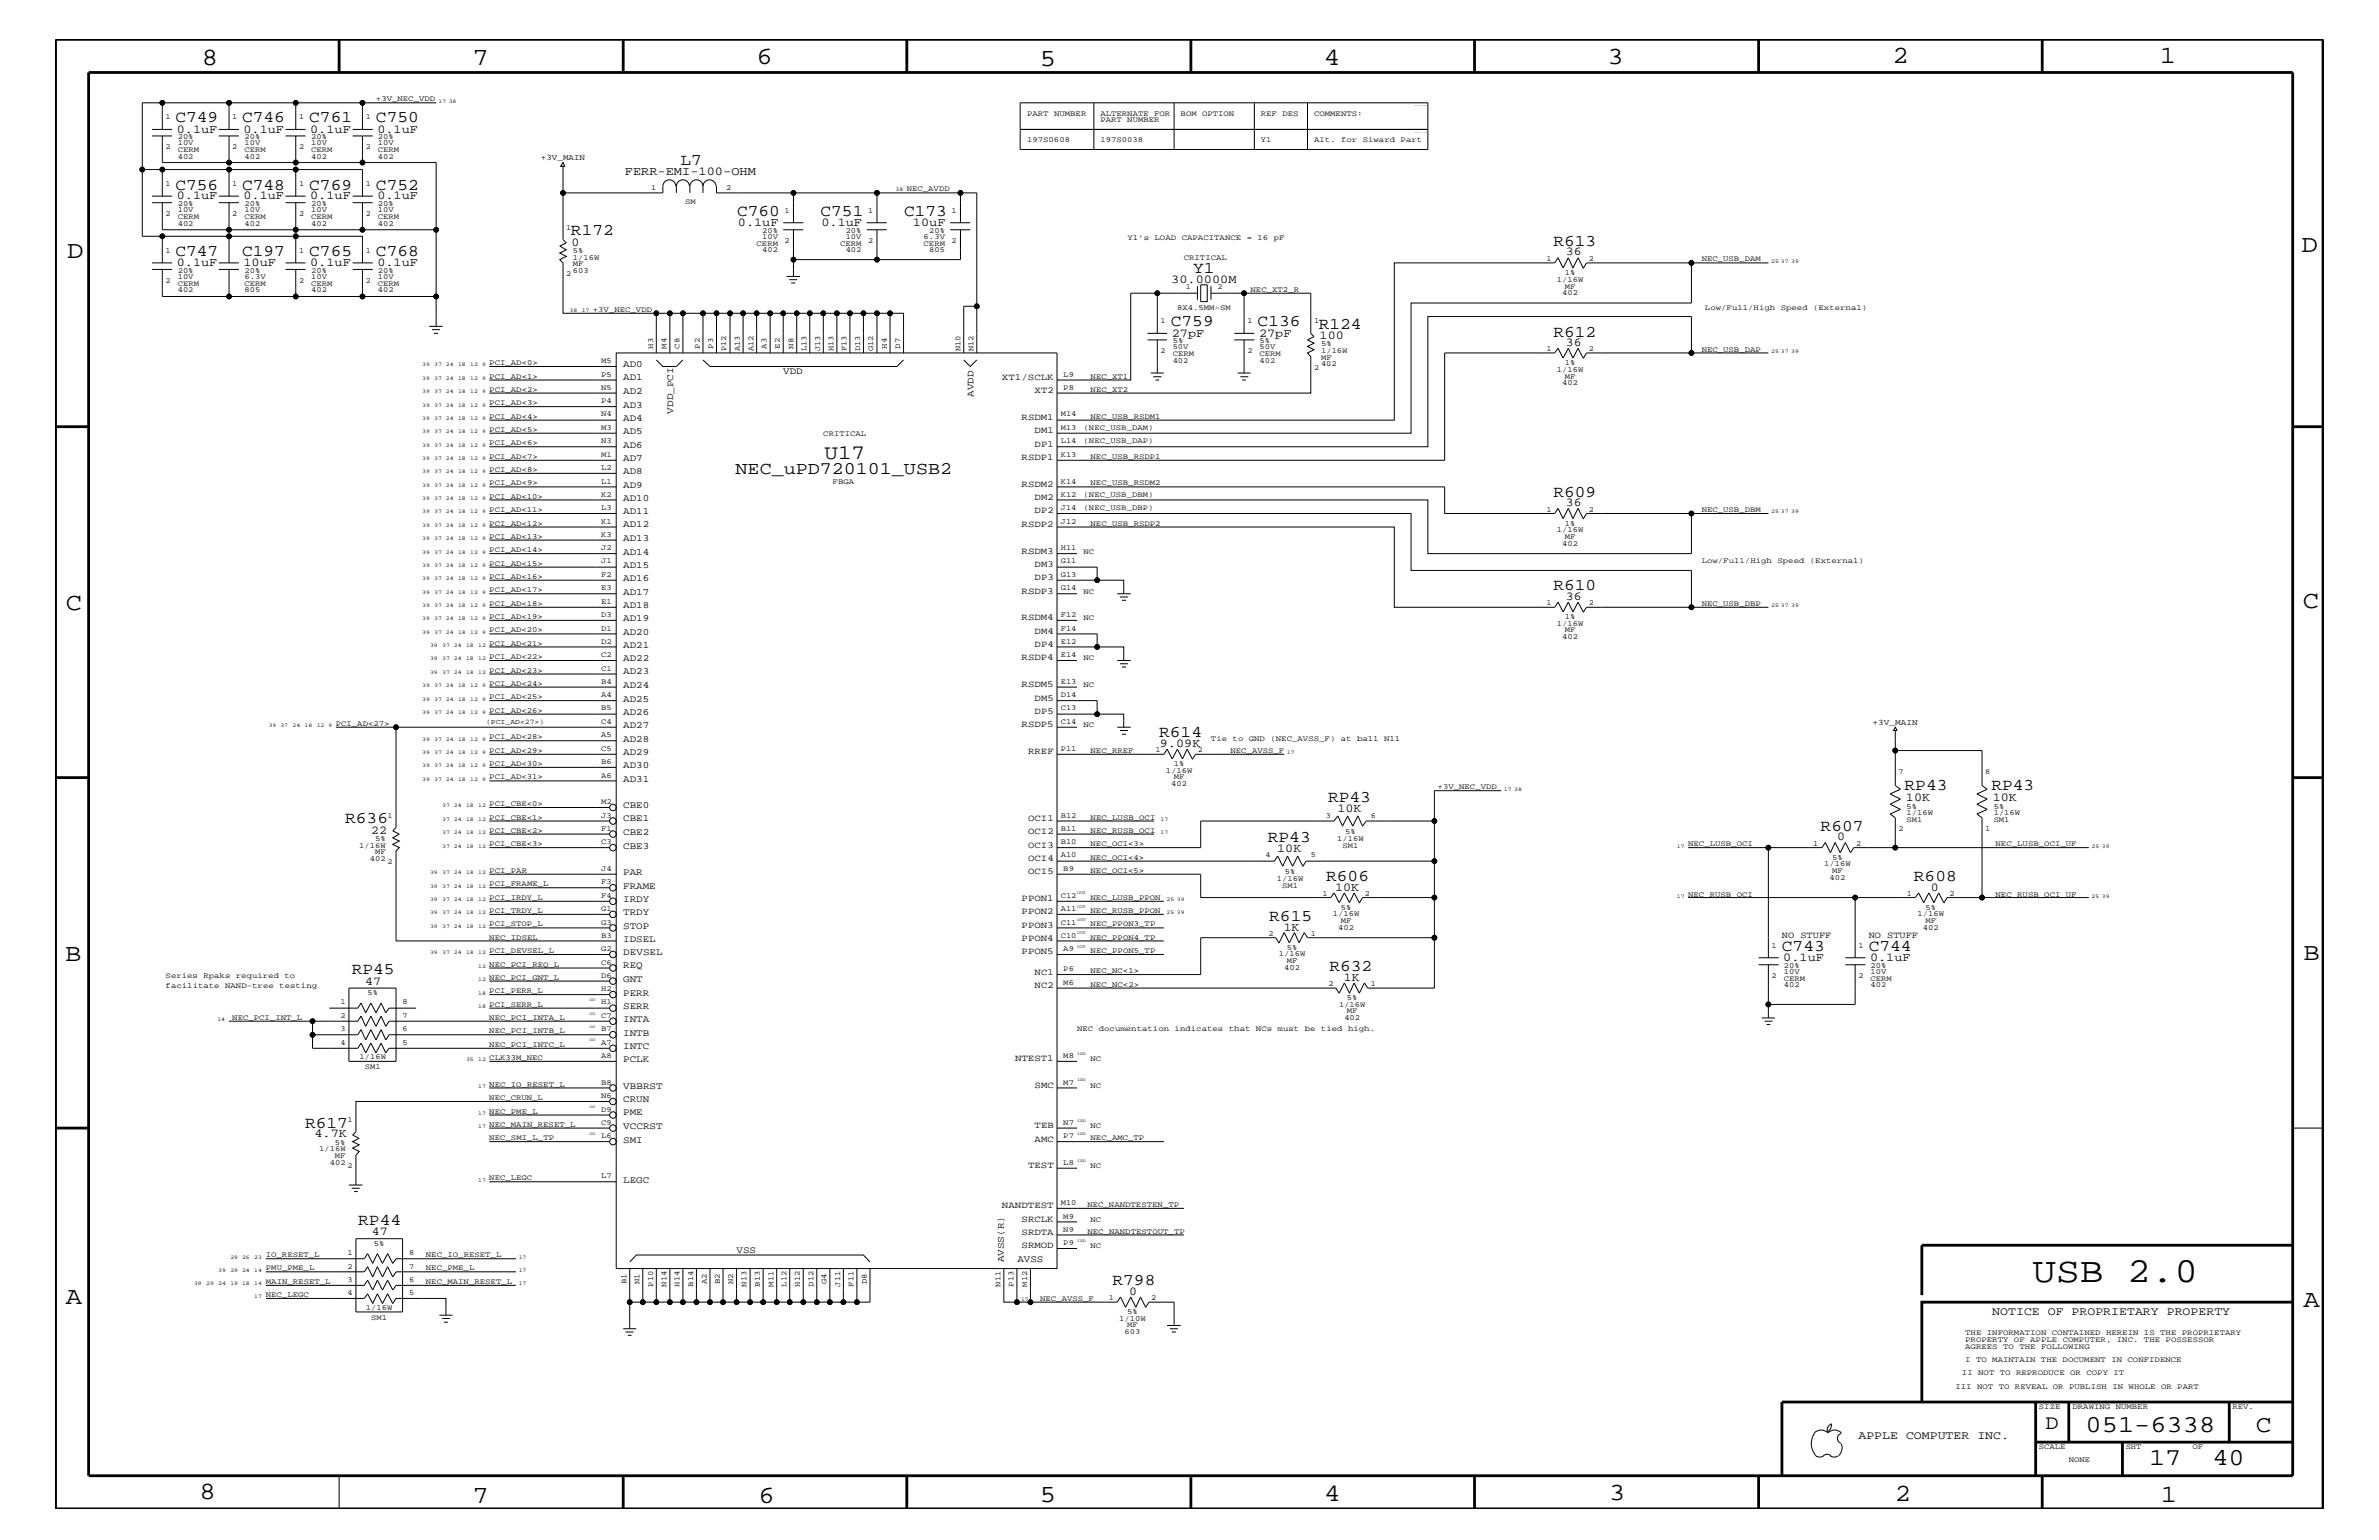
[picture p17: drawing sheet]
<svg xmlns="http://www.w3.org/2000/svg" width="432mm" height="279mm" viewBox="0 0 432 279" stroke-linecap="round" stroke-linejoin="round" font-family="sans-serif">
<defs><g id="words">
<text font-size="6.4" x="368.9" y="232.6">USB 2.0</text>
<g font-size="4.5">
<text x="36.7" y="11.7">8</text>
<text x="85.8" y="11.7">7</text>
<text x="137.3" y="11.5">6</text>
<text x="240.3" y="11.7">4</text>
<text x="291.8" y="11.5">3</text>
<text x="343.5" y="11.5">2</text>
<text x="392" y="11.5">1</text>
<text x="188.7" y="12.1">5</text>
<text x="12.2" y="46.8">D</text>
<text x="417.7" y="45.7">D</text>
<text x="11.9" y="110.6">C</text>
<text x="418" y="110.3">C</text>
<text x="11.9" y="174.3">B</text>
<text x="418.1" y="174.2">B</text>
<text x="11.9" y="236.7">A</text>
<text x="418.1" y="237.1">A</text>
<text x="36.2" y="271.9">8</text>
<text x="85.8" y="272.7">7</text>
<text x="137.7" y="272.7">6</text>
<text x="188.7" y="272.5">5</text>
<text x="240.4" y="272.3">4</text>
<text x="292.1" y="272.2">3</text>
<text x="343.9" y="272.3">2</text>
<text x="392.2" y="272.6">1</text>
</g>
<g font-size="4.4">
<text x="378.5" y="259.9">051-6338</text>
<text x="409.4" y="259.9">C</text>
<text x="390.1" y="265.9">17</text>
<text x="401.6" y="265.9">40</text>
</g>
<g font-size="3.7">
<text x="149.6" y="83.3">U17</text>
<text x="371.3" y="259.3">D</text>
</g>
<text font-size="3.2" x="133.5" y="86">NEC_uPD720101_USB2</text>
<g font-size="3">
<text x="31.8" y="22.2">C749</text>
<text x="43.9" y="22.2">C746</text>
<text x="56.1" y="22.2">C761</text>
<text x="68.2" y="22.2">C750</text>
<text x="31.8" y="34.4">C756</text>
<text x="43.9" y="34.4">C748</text>
<text x="56.1" y="34.4">C769</text>
<text x="68.2" y="34.4">C752</text>
<text x="123.5" y="30">L7</text>
<text x="133.8" y="39.2">C760</text>
<text x="148.9" y="39.2">C751</text>
<text x="164.1" y="39.2">C173</text>
<text x="31.8" y="46.5">C747</text>
<text x="43.9" y="46.5">C197</text>
<text x="56.1" y="46.5">C765</text>
<text x="68.2" y="46.5">C768</text>
<text x="103.6" y="42.7">R172</text>
<text x="281.9" y="44.6">R613</text>
<text x="216.6" y="49.6">Y1</text>
<text x="212.5" y="59.2">C759</text>
<text x="228.3" y="59.2">C136</text>
<text x="239.4" y="59.7">R124</text>
<text x="281.9" y="61.1">R612</text>
<text x="281.9" y="90.1">R609</text>
<text x="281.9" y="107.1">R610</text>
<text x="210.4" y="133.8">R614</text>
<text x="345.7" y="143.4">RP43</text>
<text x="361.4" y="143.4">RP43</text>
<text x="62.7" y="149.4">R636</text>
<text x="241" y="145.6">RP43</text>
<text x="230.1" y="152.9">RP43</text>
<text x="330.5" y="150.7">R607</text>
<text x="240.7" y="159.9">R606</text>
<text x="347.4" y="159.9">R608</text>
<text x="230.4" y="167.2">R615</text>
<text x="323.4" y="172.6">C743</text>
<text x="339.2" y="172.6">C744</text>
<text x="63.8" y="176.7">RP45</text>
<text x="241.3" y="176.2">R632</text>
<text x="55.4" y="204.6">R617</text>
<text x="65" y="222.2">RP44</text>
<text x="201.9" y="233.2">R798</text>
</g>
<g font-size="2.2">
<text x="32.1" y="24.1">0.1uF</text>
<text x="44.2" y="24.1">0.1uF</text>
<text x="56.3" y="24.1">0.1uF</text>
<text x="68.5" y="24.1">0.1uF</text>
<text x="113.4" y="31.7">FERR-EMI-100-OHM</text>
<text x="32.1" y="36.2">0.1uF</text>
<text x="44.2" y="36.2">0.1uF</text>
<text x="56.3" y="36.2">0.1uF</text>
<text x="68.5" y="36.2">0.1uF</text>
<text x="133.9" y="41">0.1uF</text>
<text x="149.1" y="41">0.1uF</text>
<text x="165.7" y="41">10uF</text>
<text x="103.7" y="44.6">0</text>
<text x="284.2" y="46.3">36</text>
<text x="32.1" y="48.3">0.1uF</text>
<text x="44.2" y="48.3">10uF</text>
<text x="56.3" y="48.3">0.1uF</text>
<text x="68.5" y="48.3">0.1uF</text>
<text x="212.6" y="51.3">30.0000M</text>
<text x="212.7" y="61.1">27pF</text>
<text x="228.5" y="61.1">27pF</text>
<text x="239.5" y="61.5">100</text>
<text x="284.2" y="62.8">36</text>
<text x="284.2" y="91.8">36</text>
<text x="284.2" y="108.8">36</text>
<text x="210.5" y="135.5">9.09K</text>
<text x="242.7" y="147.3">10K</text>
<text x="345.9" y="145.3">10K</text>
<text x="361.7" y="145.3">10K</text>
<text x="67.4" y="151.2">22</text>
<text x="231.8" y="154.5">10K</text>
<text x="333.5" y="152.4">0</text>
<text x="242.3" y="161.6">10K</text>
<text x="350.5" y="161.6">0</text>
<text x="233" y="168.9">1K</text>
<text x="66.3" y="178.7">47</text>
<text x="243.9" y="177.9">1K</text>
<text x="323.7" y="174.4">0.1uF</text>
<text x="339.4" y="174.4">0.1uF</text>
<text x="57.1" y="206.4">4.7K</text>
<text x="67.5" y="224.1">47</text>
<text x="204.9" y="234.9">0</text>
</g>
<g font-size="2.1">
<text x="361.6" y="238.6">NOTICE OF PROPRIETARY PROPERTY</text>
<text x="337.3" y="261.1">APPLE COMPUTER INC.</text>
</g>
<g font-size="1.8">
<text x="113.1" y="71.5">AD2</text>
<text x="113.1" y="66.7">AD0</text>
<text x="113.1" y="69">AD1</text>
<text x="142.2" y="67.8">VDD</text>
<text x="176.7" y="72" transform="rotate(-90 176.7 72)">AVDD</text>
<text x="113.1" y="73.9">AD3</text>
<text x="113.1" y="76.3">AD4</text>
<text x="122.2" y="75" transform="rotate(-90 122.2 75)">VDD_PCI</text>
<text x="113.1" y="78.8">AD5</text>
<text x="113.1" y="81.2">AD6</text>
<text x="113.1" y="83.6">AD7</text>
<text x="113.1" y="86">AD8</text>
<text x="113.1" y="88.5">AD9</text>
<text x="113.1" y="90.9">AD10</text>
<text x="113.1" y="93.3">AD11</text>
<text x="113.1" y="95.7">AD12</text>
<text x="113.1" y="98.2">AD13</text>
<text x="113.1" y="100.6">AD14</text>
<text x="113.1" y="107.9">AD17</text>
<text x="113.1" y="105.4">AD16</text>
<text x="113.1" y="103">AD15</text>
<text x="113.1" y="110.3">AD18</text>
<text x="113.1" y="112.7">AD19</text>
<text x="113.1" y="115.2">AD20</text>
<text x="113.1" y="117.5">AD21</text>
<text x="113.1" y="120">AD22</text>
<text x="113.1" y="122.4">AD23</text>
<text x="113.1" y="124.8">AD24</text>
<text x="113.1" y="129.7">AD26</text>
<text x="113.1" y="127.3">AD25</text>
<text x="113.1" y="132.1">AD27</text>
<text x="113.1" y="134.6">AD28</text>
<text x="113.1" y="136.9">AD29</text>
<text x="113.1" y="139.4">AD30</text>
<text x="113.1" y="141.8">AD31</text>
<text x="113.1" y="146.7">CBE0</text>
<text x="113.1" y="149">CBE1</text>
<text x="113.1" y="151.5">CBE2</text>
<text x="113.1" y="154">CBE3</text>
<text x="113.1" y="158.8">PAR</text>
<text x="113.1" y="161.2">FRAME</text>
<text x="113.1" y="163.6">IRDY</text>
<text x="113.1" y="166.1">TRDY</text>
<text x="113.1" y="173.3">DEVSEL</text>
<text x="113.1" y="170.9">IDSEL</text>
<text x="113.1" y="168.5">STOP</text>
<text x="113.1" y="178.2">GNT</text>
<text x="113.1" y="175.7">REQ</text>
<text x="113.1" y="180.6">PERR</text>
<text x="113.1" y="183">SERR</text>
<text x="113.1" y="185.4">INTA</text>
<text x="113.1" y="187.9">INTB</text>
<text x="113.1" y="190.3">INTC</text>
<text x="113.1" y="197.6">VBBRST</text>
<text x="113.1" y="192.7">PCLK</text>
<text x="113.1" y="200">CRUN</text>
<text x="113.1" y="202.4">PME</text>
<text x="113.1" y="207.3">SMI</text>
<text x="113.1" y="204.8">VCCRST</text>
<text x="113.1" y="214.6">LEGC</text>
<text x="133.7" y="227.3">VSS</text>
<text x="182.2" y="229.1" transform="rotate(-90 182.2 229.1)">AVSS(R)</text>
<text x="184.7" y="229.1">AVSS</text>
</g>
<g font-size="1.7">
<text x="181.9" y="68.9">XT1/SCLK</text>
<text x="187.8" y="71.3">XT2</text>
<text x="185.4" y="76.2">RSDM1</text>
<text x="185.4" y="83.5">RSDP1</text>
<text x="187.8" y="78.6">DM1</text>
<text x="187.8" y="81.1">DP1</text>
<text x="185.4" y="88.3">RSDM2</text>
<text x="185.4" y="95.6">RSDP2</text>
<text x="187.8" y="90.7">DM2</text>
<text x="187.8" y="93.2">DP2</text>
<text x="185.4" y="100.4">RSDM3</text>
<text x="185.4" y="107.7">RSDP3</text>
<text x="187.8" y="102.9">DM3</text>
<text x="187.8" y="105.3">DP3</text>
<text x="185.4" y="112.6">RSDM4</text>
<text x="185.4" y="119.8">RSDP4</text>
<text x="187.8" y="115">DM4</text>
<text x="187.8" y="117.4">DP4</text>
<text x="185.4" y="124.7">RSDM5</text>
<text x="185.4" y="131.9">RSDP5</text>
<text x="187.8" y="127.1">DM5</text>
<text x="187.8" y="129.6">DP5</text>
<text x="186.6" y="136.8">RREF</text>
<text x="186.6" y="149">OCI1</text>
<text x="186.6" y="151.3">OCI2</text>
<text x="186.6" y="153.8">OCI3</text>
<text x="186.6" y="156.2">OCI4</text>
<text x="186.6" y="158.6">OCI5</text>
<text x="185.4" y="163.5">PPON1</text>
<text x="185.4" y="165.9">PPON2</text>
<text x="185.4" y="168.3">PPON3</text>
<text x="185.4" y="170.7">PPON4</text>
<text x="185.4" y="173.2">PPON5</text>
<text x="323.4" y="170.1">NO STUFF</text>
<text x="339.2" y="170.1">NO STUFF</text>
<text x="187.8" y="176.8">NC1</text>
<text x="187.8" y="179.3">NC2</text>
<text x="184.2" y="192.6">NTEST1</text>
<text x="187.8" y="197.4">SMC</text>
<text x="187.8" y="204.7">TEB</text>
<text x="187.8" y="207.1">AMC</text>
<text x="186.6" y="211.9">TEST</text>
<text x="181.9" y="219.2">NANDTEST</text>
<text x="185.4" y="221.7">SRCLK</text>
<text x="185.4" y="224.1">SRDTA</text>
<text x="185.4" y="226.5">SRMOD</text>
</g>
<g font-size="1.5">
<text x="98.2" y="29.1">+3V_MAIN</text>
<text x="339.9" y="131.5">+3V_MAIN</text>
</g>
<g font-size="1.4">
<text x="30.1" y="21.6">1</text>
<text x="42.2" y="21.6">1</text>
<text x="54.3" y="21.6">1</text>
<text x="66.4" y="21.6">1</text>
<text x="68.2" y="18.4">+3V_NEC_VDD</text>
<text x="186.4" y="21">PART NUMBER</text>
<text x="199.7" y="22.2">PART NUMBER</text>
<text x="199.7" y="21">ALTERNATE FOR</text>
<text x="214.3" y="21">BOM OPTION</text>
<text x="228.9" y="21">REF DES</text>
<text x="238.5" y="21">COMMENTS:</text>
<text x="30.1" y="27.1">2</text>
<text x="32.3" y="28.8">402</text>
<text x="32.3" y="27.5">CERM</text>
<text x="32.3" y="26.4">10V</text>
<text x="32.3" y="25.3">20%</text>
<text x="42.2" y="27.1">2</text>
<text x="44.4" y="28.8">402</text>
<text x="44.4" y="27.5">CERM</text>
<text x="44.4" y="26.4">10V</text>
<text x="44.4" y="25.3">20%</text>
<text x="54.3" y="27.1">2</text>
<text x="56.5" y="28.8">402</text>
<text x="56.5" y="25.3">20%</text>
<text x="56.5" y="26.4">10V</text>
<text x="56.5" y="27.5">CERM</text>
<text x="66.4" y="27.1">2</text>
<text x="68.6" y="28.8">402</text>
<text x="68.6" y="27.5">CERM</text>
<text x="68.6" y="26.4">10V</text>
<text x="68.6" y="25.3">20%</text>
<text x="186.4" y="25.9">197S0608</text>
<text x="199.7" y="25.9">197S0038</text>
<text x="228.9" y="25.9">Y1</text>
<text x="238.5" y="25.9">Alt. for Siward Part</text>
<text x="30.1" y="33.8">1</text>
<text x="42.2" y="33.8">1</text>
<text x="54.3" y="33.8">1</text>
<text x="66.4" y="33.8">1</text>
<text x="118.2" y="34.4">1</text>
<text x="131.8" y="34.4">2</text>
<text x="164.6" y="34.7">NEC_AVDD</text>
<text x="30.1" y="39.2">2</text>
<text x="32.3" y="37.4">20%</text>
<text x="32.3" y="38.5">10V</text>
<text x="32.3" y="39.7">CERM</text>
<text x="32.3" y="40.9">402</text>
<text x="42.2" y="39.2">2</text>
<text x="44.4" y="40.9">402</text>
<text x="44.4" y="39.7">CERM</text>
<text x="44.4" y="38.5">10V</text>
<text x="44.4" y="37.4">20%</text>
<text x="54.3" y="39.2">2</text>
<text x="56.5" y="40.9">402</text>
<text x="56.5" y="39.7">CERM</text>
<text x="56.5" y="38.5">10V</text>
<text x="56.5" y="37.4">20%</text>
<text x="66.4" y="39.2">2</text>
<text x="68.6" y="37.4">20%</text>
<text x="68.6" y="38.5">10V</text>
<text x="68.6" y="39.7">CERM</text>
<text x="68.6" y="40.9">402</text>
<text x="102.8" y="41.7">1</text>
<text x="124.3" y="36.9">SM</text>
<text x="142.4" y="38.6">1</text>
<text x="157.6" y="38.6">1</text>
<text x="172.7" y="38.6">1</text>
<text x="30.1" y="45.9">1</text>
<text x="54.3" y="45.9">1</text>
<text x="66.4" y="45.9">1</text>
<text x="104" y="45.9">5%</text>
<text x="104" y="47.1">1/16W</text>
<text x="137.3" y="44.6">CERM</text>
<text x="138.3" y="45.7">402</text>
<text x="138.3" y="43.4">10V</text>
<text x="138.3" y="42.3">20%</text>
<text x="142.4" y="44.1">2</text>
<text x="152.5" y="44.6">CERM</text>
<text x="153.5" y="42.3">20%</text>
<text x="153.5" y="43.4">10V</text>
<text x="153.5" y="45.7">402</text>
<text x="157.6" y="44.1">2</text>
<text x="167.6" y="44.6">CERM</text>
<text x="167.6" y="43.4">6.3V</text>
<text x="168.7" y="42.3">20%</text>
<text x="168.7" y="45.7">805</text>
<text x="172.7" y="44.1">2</text>
<text x="204.6" y="43.5">Y1’s LOAD CAPACITANCE = 16 pF</text>
<text x="214.9" y="47.1">CRITICAL</text>
<text x="280.7" y="47.4">1</text>
<text x="288.4" y="47.4">2</text>
<text x="308.9" y="47.4">NEC_USB_DAM</text>
<text x="30.1" y="51.3">2</text>
<text x="32.3" y="49.6">20%</text>
<text x="32.3" y="50.7">10V</text>
<text x="32.3" y="51.8">CERM</text>
<text x="32.3" y="53">402</text>
<text x="44.4" y="49.6">20%</text>
<text x="44.4" y="50.7">6.3V</text>
<text x="44.4" y="51.8">CERM</text>
<text x="44.4" y="53">805</text>
<text x="54.3" y="51.3">2</text>
<text x="56.5" y="51.8">CERM</text>
<text x="56.5" y="50.7">10V</text>
<text x="56.5" y="49.6">20%</text>
<text x="56.5" y="53">402</text>
<text x="66.4" y="51.3">2</text>
<text x="68.6" y="53">402</text>
<text x="68.6" y="51.8">CERM</text>
<text x="68.6" y="50.7">10V</text>
<text x="68.6" y="49.6">20%</text>
<text x="102.8" y="50.2">2</text>
<text x="104" y="48.3">MF</text>
<text x="104" y="49.6">603</text>
<text x="215.2" y="52.5">1</text>
<text x="221" y="52.5">2</text>
<text x="227" y="52.9">NEC_XT2_R</text>
<text x="282.6" y="51.1">1/16W</text>
<text x="283.5" y="53.5">402</text>
<text x="284" y="52.4">MF</text>
<text x="284" y="49.9">1%</text>
<text x="107.6" y="56.6">+3V_NEC_VDD</text>
<text x="210.7" y="58.6">1</text>
<text x="213.7" y="56.2">8X4.5MM-SM</text>
<text x="226.4" y="58.6">1</text>
<text x="238.5" y="58.6">1</text>
<text x="309.5" y="56.2">Low/Full/High Speed (External)</text>
<text x="109.1" y="65.9">M5</text>
<text x="118.5" y="63.2" transform="rotate(-90 118.5 63.2)">H3</text>
<text x="121" y="63.2" transform="rotate(-90 121 63.2)">M4</text>
<text x="123.4" y="63.2" transform="rotate(-90 123.4 63.2)">C8</text>
<text x="127" y="63.2" transform="rotate(-90 127 63.2)">P2</text>
<text x="129.5" y="63.2" transform="rotate(-90 129.5 63.2)">P3</text>
<text x="131.8" y="63.7" transform="rotate(-90 131.8 63.7)">P12</text>
<text x="134.3" y="63.7" transform="rotate(-90 134.3 63.7)">A13</text>
<text x="136.7" y="63.7" transform="rotate(-90 136.7 63.7)">A12</text>
<text x="139.1" y="63.2" transform="rotate(-90 139.1 63.2)">A3</text>
<text x="141.6" y="63.2" transform="rotate(-90 141.6 63.2)">E2</text>
<text x="144" y="63.2" transform="rotate(-90 144 63.2)">N8</text>
<text x="146.4" y="63.7" transform="rotate(-90 146.4 63.7)">L13</text>
<text x="148.8" y="63.7" transform="rotate(-90 148.8 63.7)">J13</text>
<text x="151.3" y="63.7" transform="rotate(-90 151.3 63.7)">H13</text>
<text x="153.7" y="63.7" transform="rotate(-90 153.7 63.7)">F13</text>
<text x="156.1" y="63.7" transform="rotate(-90 156.1 63.7)">D13</text>
<text x="158.5" y="63.7" transform="rotate(-90 158.5 63.7)">G12</text>
<text x="161" y="63.2" transform="rotate(-90 161 63.2)">H4</text>
<text x="163.4" y="63.2" transform="rotate(-90 163.4 63.2)">D7</text>
<text x="174.3" y="63.7" transform="rotate(-90 174.3 63.7)">N10</text>
<text x="176.7" y="63.7" transform="rotate(-90 176.7 63.7)">N12</text>
<text x="210.7" y="64">2</text>
<text x="212.9" y="65.8">402</text>
<text x="212.9" y="64.5">CERM</text>
<text x="212.9" y="63.4">50V</text>
<text x="212.9" y="62.3">5%</text>
<text x="226.4" y="64">2</text>
<text x="228.6" y="65.8">402</text>
<text x="228.6" y="64.5">CERM</text>
<text x="228.6" y="63.4">50V</text>
<text x="228.6" y="62.3">5%</text>
<text x="239.8" y="62.9">5%</text>
<text x="239.8" y="64">1/16W</text>
<text x="239.8" y="65.3">MF</text>
<text x="280.7" y="63.7">1</text>
<text x="288.4" y="63.7">2</text>
<text x="308.9" y="63.9">NEC_USB_DAP</text>
<text x="88.8" y="71.1">PCI_AD&lt;2&gt;</text>
<text x="88.8" y="66.2">PCI_AD&lt;0&gt;</text>
<text x="88.8" y="68.7">PCI_AD&lt;1&gt;</text>
<text x="109.1" y="70.7">N5</text>
<text x="109.1" y="68.4">P5</text>
<text x="193" y="70.7">P8</text>
<text x="193" y="68.4">L9</text>
<text x="198" y="68.7">NEC_XT1</text>
<text x="198" y="71.1">NEC_XT2</text>
<text x="238.5" y="67.1">2</text>
<text x="239.8" y="66.5">402</text>
<text x="282.6" y="67.5">1/16W</text>
<text x="283.5" y="69.9">402</text>
<text x="284" y="66.2">1%</text>
<text x="284" y="68.7">MF</text>
<text x="88.8" y="73.5">PCI_AD&lt;3&gt;</text>
<text x="88.8" y="76">PCI_AD&lt;4&gt;</text>
<text x="109.1" y="75.6">N4</text>
<text x="109.1" y="73.2">P4</text>
<text x="192.5" y="75.6">M14</text>
<text x="198" y="76">NEC_USB_RSDM1</text>
<text x="88.8" y="83.3">PCI_AD&lt;7&gt;</text>
<text x="88.8" y="80.8">PCI_AD&lt;6&gt;</text>
<text x="88.8" y="78.3">PCI_AD&lt;5&gt;</text>
<text x="109.1" y="82.8">M1</text>
<text x="109.1" y="80.5">N3</text>
<text x="109.1" y="78">M3</text>
<text x="149.4" y="79.2">CRITICAL</text>
<text x="192.5" y="82.8">K13</text>
<text x="192.5" y="80.5">L14</text>
<text x="192.5" y="78">M13</text>
<text x="196.7" y="78">(NEC_USB_DAM)</text>
<text x="196.7" y="80.5">(NEC_USB_DAP)</text>
<text x="198" y="83.3">NEC_USB_RSDP1</text>
<text x="88.8" y="88.1">PCI_AD&lt;9&gt;</text>
<text x="88.8" y="85.6">PCI_AD&lt;8&gt;</text>
<text x="109.1" y="87.7">L1</text>
<text x="109.1" y="85.3">L2</text>
<text x="151.1" y="87.8">FBGA</text>
<text x="192.5" y="87.7">K14</text>
<text x="198" y="88.1">NEC_USB_RSDM2</text>
<text x="88.8" y="95.4">PCI_AD&lt;12&gt;</text>
<text x="88.8" y="92.9">PCI_AD&lt;11&gt;</text>
<text x="88.8" y="90.5">PCI_AD&lt;10&gt;</text>
<text x="109.1" y="95">K1</text>
<text x="109.1" y="92.6">L3</text>
<text x="109.1" y="90.1">K2</text>
<text x="192.5" y="95">J12</text>
<text x="192.5" y="92.6">J14</text>
<text x="192.5" y="90.1">K12</text>
<text x="196.7" y="90.1">(NEC_USB_DBM)</text>
<text x="196.7" y="92.6">(NEC_USB_DBP)</text>
<text x="198" y="95.4">NEC_USB_RSDP2</text>
<text x="280.7" y="92.8">1</text>
<text x="284" y="95.4">1%</text>
<text x="288.4" y="92.8">2</text>
<text x="308.9" y="92.9">NEC_USB_DBM</text>
<text x="88.8" y="100.2">PCI_AD&lt;14&gt;</text>
<text x="88.8" y="97.8">PCI_AD&lt;13&gt;</text>
<text x="109.1" y="99.9">J2</text>
<text x="109.1" y="97.4">K3</text>
<text x="192.5" y="99.9">H11</text>
<text x="196.7" y="100.4">NC</text>
<text x="282.6" y="96.5">1/16W</text>
<text x="283.5" y="99">402</text>
<text x="284" y="97.8">MF</text>
<text x="88.8" y="107.5">PCI_AD&lt;17&gt;</text>
<text x="88.8" y="105">PCI_AD&lt;16&gt;</text>
<text x="88.8" y="102.6">PCI_AD&lt;15&gt;</text>
<text x="109.1" y="107.1">E3</text>
<text x="109.1" y="104.7">F2</text>
<text x="109.1" y="102.2">J1</text>
<text x="192.5" y="107.1">G14</text>
<text x="192.5" y="104.7">G13</text>
<text x="192.5" y="102.2">G11</text>
<text x="196.7" y="107.7">NC</text>
<text x="308.9" y="102.2">Low/Full/High Speed (External)</text>
<text x="88.8" y="112.3">PCI_AD&lt;19&gt;</text>
<text x="88.8" y="109.9">PCI_AD&lt;18&gt;</text>
<text x="109.1" y="112">D3</text>
<text x="109.1" y="109.5">E1</text>
<text x="192.5" y="112">F12</text>
<text x="196.7" y="112.6">NC</text>
<text x="280.7" y="109.8">1</text>
<text x="282.6" y="113.6">1/16W</text>
<text x="284" y="112.3">1%</text>
<text x="288.4" y="109.8">2</text>
<text x="308.9" y="109.9">NEC_USB_DBP</text>
<text x="88.8" y="114.8">PCI_AD&lt;20&gt;</text>
<text x="88.8" y="119.6">PCI_AD&lt;22&gt;</text>
<text x="88.8" y="117.2">PCI_AD&lt;21&gt;</text>
<text x="109.1" y="119.2">C2</text>
<text x="109.1" y="116.8">D2</text>
<text x="109.1" y="114.4">D1</text>
<text x="192.5" y="119.2">E14</text>
<text x="192.5" y="116.8">E12</text>
<text x="192.5" y="114.4">F14</text>
<text x="196.7" y="119.8">NC</text>
<text x="283.5" y="115.9">402</text>
<text x="284" y="114.8">MF</text>
<text x="88.8" y="124.5">PCI_AD&lt;24&gt;</text>
<text x="88.8" y="122">PCI_AD&lt;23&gt;</text>
<text x="109.1" y="124.1">B4</text>
<text x="109.1" y="121.7">C1</text>
<text x="192.5" y="124.1">E13</text>
<text x="196.7" y="124.7">NC</text>
<text x="61" y="131.7">PCI_AD&lt;27&gt;</text>
<text x="88.8" y="126.9">PCI_AD&lt;25&gt;</text>
<text x="88.8" y="129.3">PCI_AD&lt;26&gt;</text>
<text x="109.1" y="131.3">C4</text>
<text x="109.1" y="128.9">B5</text>
<text x="109.1" y="126.5">A4</text>
<text x="192.5" y="131.3">C14</text>
<text x="192.5" y="128.9">C13</text>
<text x="192.5" y="126.5">D14</text>
<text x="196.7" y="131.9">NC</text>
<text x="88.8" y="134.1">PCI_AD&lt;28&gt;</text>
<text x="88.8" y="136.6">PCI_AD&lt;29&gt;</text>
<text x="109.1" y="136.2">C5</text>
<text x="109.1" y="133.8">A5</text>
<text x="192.5" y="136.2">P11</text>
<text x="198" y="136.6">NEC_RREF</text>
<text x="209.7" y="136.4">1</text>
<text x="217.4" y="136.4">2</text>
<text x="219.8" y="134.4">Tie to GND (NEC_AVSS_F) at ball N11</text>
<text x="223.4" y="136.6">NEC_AVSS_F</text>
<text x="88.8" y="141.4">PCI_AD&lt;31&gt;</text>
<text x="88.8" y="139">PCI_AD&lt;30&gt;</text>
<text x="109.1" y="141.1">A6</text>
<text x="109.1" y="138.6">B6</text>
<text x="211.6" y="140.2">1/16W</text>
<text x="212.6" y="142.6">402</text>
<text x="213.1" y="141.4">MF</text>
<text x="213.1" y="139">1%</text>
<text x="260.9" y="143.2">+3V_NEC_VDD</text>
<text x="344.6" y="140.5">7</text>
<text x="360.3" y="140.5">8</text>
<text x="70.4" y="148.4">1</text>
<text x="88.8" y="148.7">PCI_CBE&lt;1&gt;</text>
<text x="88.8" y="146.2">PCI_CBE&lt;0&gt;</text>
<text x="109.1" y="148.4">J3</text>
<text x="109.1" y="145.9">M2</text>
<text x="192.5" y="148.4">B12</text>
<text x="198" y="148.7">NEC_LUSB_OCI</text>
<text x="240.6" y="148.4">3</text>
<text x="248.8" y="148.4">6</text>
<text x="346" y="146.8">5%</text>
<text x="346" y="147.9">1/16W</text>
<text x="346" y="149.2">SM1</text>
<text x="361.9" y="146.8">5%</text>
<text x="361.9" y="147.9">1/16W</text>
<text x="361.9" y="149.2">SM1</text>
<text x="65.2" y="153.8">1/16W</text>
<text x="68.1" y="155">MF</text>
<text x="68.1" y="152.6">5%</text>
<text x="88.8" y="153.5">PCI_CBE&lt;3&gt;</text>
<text x="88.8" y="151.2">PCI_CBE&lt;2&gt;</text>
<text x="109.1" y="153.2">C3</text>
<text x="109.1" y="150.7">F1</text>
<text x="192.5" y="155.6">A10</text>
<text x="192.5" y="153.2">B10</text>
<text x="192.5" y="150.7">B11</text>
<text x="198" y="156">NEC_OCI&lt;4&gt;</text>
<text x="198" y="153.5">NEC_OCI&lt;3&gt;</text>
<text x="198" y="151.2">NEC_RUSB_OCI</text>
<text x="229.7" y="155.6">4</text>
<text x="237.9" y="155.6">5</text>
<text x="242.7" y="152.6">1/16W</text>
<text x="243.7" y="153.9">SM1</text>
<text x="244.1" y="151.3">5%</text>
<text x="306.4" y="153.5">NEC_LUSB_OCI</text>
<text x="329.1" y="153.4">1</text>
<text x="332.5" y="156">5%</text>
<text x="336.9" y="153.4">2</text>
<text x="344.6" y="150.7">2</text>
<text x="360.3" y="150.7">1</text>
<text x="362.2" y="153.5">NEC_LUSB_OCI_UF</text>
<text x="67.1" y="156.2">402</text>
<text x="70.4" y="156.8">2</text>
<text x="88.8" y="160.8">PCI_FRAME_L</text>
<text x="88.8" y="158.4">PCI_PAR</text>
<text x="109.1" y="158">J4</text>
<text x="109.1" y="160.5">F3</text>
<text x="193" y="158">B9</text>
<text x="198" y="158.4">NEC_OCI&lt;5&gt;</text>
<text x="231.8" y="159.9">1/16W</text>
<text x="232.7" y="161.1">SM1</text>
<text x="233.2" y="158.6">5%</text>
<text x="331.1" y="157.2">1/16W</text>
<text x="332.1" y="159.6">402</text>
<text x="332.5" y="158.4">MF</text>
<text x="88.8" y="165.6">PCI_TRDY_L</text>
<text x="88.8" y="163.3">PCI_IRDY_L</text>
<text x="109.1" y="165.3">G1</text>
<text x="109.1" y="167.8">G3</text>
<text x="109.1" y="162.8">F4</text>
<text x="192.5" y="167.8">C11</text>
<text x="192.5" y="165.3">A11</text>
<text x="192.5" y="162.8">C12</text>
<text x="198" y="165.6">NEC_RUSB_PPON</text>
<text x="198" y="163.3">NEC_LUSB_PPON</text>
<text x="240" y="162.5">1</text>
<text x="241.9" y="166.2">1/16W</text>
<text x="243.4" y="165">5%</text>
<text x="243.4" y="167.5">MF</text>
<text x="247.7" y="162.5">2</text>
<text x="306.4" y="162.7">NEC_RUSB_OCI</text>
<text x="346.1" y="162.5">1</text>
<text x="348" y="166.2">1/16W</text>
<text x="349.5" y="167.5">MF</text>
<text x="349.5" y="165">5%</text>
<text x="353.8" y="162.5">2</text>
<text x="362.2" y="162.7">NEC_RUSB_OCI_UF</text>
<text x="88.8" y="172.9">PCI_DEVSEL_L</text>
<text x="88.8" y="168.1">PCI_STOP_L</text>
<text x="88.8" y="170.5">NEC_IDSEL</text>
<text x="109.1" y="170.1">B3</text>
<text x="109.1" y="172.6">G2</text>
<text x="192.5" y="170.1">C10</text>
<text x="193" y="172.6">A9</text>
<text x="198" y="172.9">NEC_PPON5_TP</text>
<text x="198" y="168.1">NEC_PPON3_TP</text>
<text x="198" y="170.5">NEC_PPON4_TP</text>
<text x="230.2" y="169.8">2</text>
<text x="232.1" y="173.5">1/16W</text>
<text x="233.6" y="172.3">5%</text>
<text x="237.9" y="169.8">1</text>
<text x="242.9" y="168.7">402</text>
<text x="321.6" y="172">1</text>
<text x="337.3" y="172">1</text>
<text x="349" y="168.7">402</text>
<text x="30.1" y="179.3">facilitate NAND-tree testing</text>
<text x="30.1" y="177.4">Series Rpaks required to</text>
<text x="88.8" y="177.8">NEC_PCI_GNT_L</text>
<text x="88.8" y="175.4">NEC_PCI_REQ_L</text>
<text x="109.1" y="175">C6</text>
<text x="109.1" y="179.9">H2</text>
<text x="109.1" y="177.4">D6</text>
<text x="193" y="178.7">M6</text>
<text x="193" y="176.2">P6</text>
<text x="198" y="179">NEC_NC&lt;2&gt;</text>
<text x="198" y="176.6">NEC_NC&lt;1&gt;</text>
<text x="233.1" y="176">402</text>
<text x="233.6" y="174.8">MF</text>
<text x="241.1" y="178.8">2</text>
<text x="248.8" y="178.8">1</text>
<text x="321.6" y="177.4">2</text>
<text x="323.8" y="175.6">20%</text>
<text x="323.8" y="179.1">402</text>
<text x="323.8" y="177.9">CERM</text>
<text x="323.8" y="176.7">10V</text>
<text x="337.3" y="177.4">2</text>
<text x="339.5" y="175.6">20%</text>
<text x="339.5" y="176.7">10V</text>
<text x="339.5" y="177.9">CERM</text>
<text x="339.5" y="179.1">402</text>
<text x="42.2" y="185">NEC_PCI_INT_L</text>
<text x="61.8" y="184.7">2</text>
<text x="61.8" y="182.2">1</text>
<text x="66.7" y="180.5">5%</text>
<text x="73.1" y="184.7">7</text>
<text x="73.1" y="182.2">8</text>
<text x="88.8" y="185">NEC_PCI_INTA_L</text>
<text x="88.8" y="182.7">PCI_SERR_L</text>
<text x="88.8" y="180.2">PCI_PERR_L</text>
<text x="109.1" y="182.2">H1</text>
<text x="109.1" y="184.7">C7</text>
<text x="243" y="182.7">1/16W</text>
<text x="244" y="185">402</text>
<text x="244.5" y="183.8">MF</text>
<text x="244.5" y="181.4">5%</text>
<text x="61.8" y="189.5">4</text>
<text x="61.8" y="187.1">3</text>
<text x="73.1" y="189.5">5</text>
<text x="73.1" y="187.1">6</text>
<text x="88.8" y="187.5">NEC_PCI_INTB_L</text>
<text x="88.8" y="189.9">NEC_PCI_INTC_L</text>
<text x="109.1" y="192">A8</text>
<text x="109.1" y="189.5">A7</text>
<text x="109.1" y="187.1">B7</text>
<text x="193" y="192">M8</text>
<text x="195.5" y="187.1">NEC documentation indicates that NCs must be tied high.</text>
<text x="65.2" y="192.2">1/16W</text>
<text x="66.2" y="194">SM1</text>
<text x="88.8" y="192.3">CLK33M_NEC</text>
<text x="88.8" y="197.2">NEC_IO_RESET_L</text>
<text x="109.1" y="196.8">B8</text>
<text x="193" y="196.8">M7</text>
<text x="198" y="192.6">NC</text>
<text x="198" y="197.4">NC</text>
<text x="63.1" y="203.5">1</text>
<text x="88.8" y="199.6">NEC_CRUN_L</text>
<text x="88.8" y="202">NEC_PME_L</text>
<text x="109.1" y="201.7">D9</text>
<text x="109.1" y="199.2">N6</text>
<text x="57.9" y="208.9">1/16W</text>
<text x="60.8" y="207.7">5%</text>
<text x="88.8" y="204.5">NEC_MAIN_RESET_L</text>
<text x="88.8" y="206.9">NEC_SMI_L_TP</text>
<text x="109.1" y="204.1">C9</text>
<text x="109.1" y="206.5">L6</text>
<text x="193" y="206.5">P7</text>
<text x="193" y="204.1">N7</text>
<text x="198" y="204.7">NC</text>
<text x="198" y="206.9">NEC_AMC_TP</text>
<text x="59.9" y="211.4">402</text>
<text x="60.8" y="210.2">MF</text>
<text x="63.1" y="211.9">2</text>
<text x="88.8" y="214.2">NEC_LEGC</text>
<text x="109.1" y="213.8">L7</text>
<text x="193" y="211.4">L8</text>
<text x="198" y="211.9">NC</text>
<text x="192.5" y="218.6">M10</text>
<text x="193" y="221.1">M9</text>
<text x="197.4" y="219">NEC_NANDTESTEN_TP</text>
<text x="198" y="221.7">NC</text>
<text x="63.1" y="227.7">1</text>
<text x="67.9" y="226">5%</text>
<text x="74.3" y="227.7">8</text>
<text x="193" y="225.9">P9</text>
<text x="193" y="223.5">N9</text>
<text x="197.4" y="223.9">NEC_NANDTESTOUT_TP</text>
<text x="198" y="226.5">NC</text>
<text x="48.3" y="232.9">MAIN_RESET_L</text>
<text x="48.3" y="230.5">PMU_PME_L</text>
<text x="48.3" y="228.1">IO_RESET_L</text>
<text x="63.1" y="232.6">3</text>
<text x="63.1" y="230.2">2</text>
<text x="74.3" y="232.6">6</text>
<text x="74.3" y="230.2">7</text>
<text x="77.3" y="232.9">NEC_MAIN_RESET_L</text>
<text x="77.3" y="230.5">NEC_PME_L</text>
<text x="77.3" y="228.1">NEC_IO_RESET_L</text>
<text x="113.7" y="233" transform="rotate(-90 113.7 233)">B1</text>
<text x="116.1" y="233" transform="rotate(-90 116.1 233)">N1</text>
<text x="118.5" y="233.5" transform="rotate(-90 118.5 233.5)">P10</text>
<text x="121" y="233.5" transform="rotate(-90 121 233.5)">N14</text>
<text x="123.4" y="233.5" transform="rotate(-90 123.4 233.5)">H14</text>
<text x="125.8" y="233.5" transform="rotate(-90 125.8 233.5)">B14</text>
<text x="128.3" y="233" transform="rotate(-90 128.3 233)">A2</text>
<text x="130.6" y="233" transform="rotate(-90 130.6 233)">B2</text>
<text x="133.1" y="233" transform="rotate(-90 133.1 233)">N2</text>
<text x="135.5" y="233.5" transform="rotate(-90 135.5 233.5)">N13</text>
<text x="137.9" y="233.5" transform="rotate(-90 137.9 233.5)">B13</text>
<text x="140.4" y="233.5" transform="rotate(-90 140.4 233.5)">M11</text>
<text x="142.7" y="233.5" transform="rotate(-90 142.7 233.5)">L12</text>
<text x="145.2" y="233.5" transform="rotate(-90 145.2 233.5)">H12</text>
<text x="147.7" y="233.5" transform="rotate(-90 147.7 233.5)">D12</text>
<text x="150" y="233" transform="rotate(-90 150 233)">G4</text>
<text x="152.5" y="233.5" transform="rotate(-90 152.5 233.5)">J11</text>
<text x="154.9" y="233.5" transform="rotate(-90 154.9 233.5)">F11</text>
<text x="157.3" y="233" transform="rotate(-90 157.3 233)">D8</text>
<text x="181.6" y="233.5" transform="rotate(-90 181.6 233.5)">N11</text>
<text x="184" y="233.5" transform="rotate(-90 184 233.5)">P13</text>
<text x="186.4" y="233.5" transform="rotate(-90 186.4 233.5)">M12</text>
<text x="48.3" y="235.4">NEC_LEGC</text>
<text x="63.1" y="235">4</text>
<text x="66.4" y="237.7">1/16W</text>
<text x="67.4" y="239.5">SM1</text>
<text x="74.3" y="235">5</text>
<text x="188.8" y="236">NEC_AVSS_F</text>
<text x="201.3" y="235.8">1</text>
<text x="203.2" y="239.6">1/10W</text>
<text x="204.6" y="238.4">5%</text>
<text x="209" y="235.8">2</text>
<text x="204.1" y="242">603</text>
<text x="204.6" y="240.8">MF</text>
<text x="356.7" y="244.7">AGREES TO THE FOLLOWING</text>
<text x="356.7" y="243.5">PROPERTY OF APPLE COMPUTER, INC. THE POSSESSOR</text>
<text x="356.7" y="242.3">THE INFORMATION CONTAINED HEREIN IS THE PROPRIETARY</text>
<text x="354.9" y="252">III NOT TO REVEAL OR PUBLISH IN WHOLE OR PART</text>
<text x="356.1" y="249.5">II NOT TO REPRODUCE OR COPY IT</text>
<text x="356.7" y="247.2">I TO MAINTAIN THE DOCUMENT IN CONFIDENCE</text>
<text x="370.1" y="255.6">SIZE</text>
<text x="376.2" y="255.6">DRAWING NUMBER</text>
<text x="405.2" y="255.6">REV.</text>
<text x="370.1" y="262.9">SCALE</text>
<text x="385.8" y="262.9">SHT</text>
<text x="397.9" y="262.9">OF</text>
<text x="375.5" y="265.3">NONE</text>
</g>
<text font-size="1.3" x="88.2" y="131.3">(PCI_AD&lt;27&gt;)</text>
<g font-size="1">
<text x="79.6" y="18.7">17 38</text>
<text x="162.6" y="34.7">38</text>
<text x="321.5" y="47.7">25 37 39</text>
<text x="103.4" y="56.6">38</text>
<text x="105.6" y="56.6">17</text>
<text x="321.5" y="64">25 37 39</text>
<text x="76.6" y="71.3">39</text>
<text x="76.6" y="66.5">39</text>
<text x="76.6" y="68.9">39</text>
<text x="78.8" y="71.3">37 24</text>
<text x="78.8" y="66.5">37 24</text>
<text x="78.8" y="68.9">37 24</text>
<text x="83.1" y="71.3">18</text>
<text x="83.1" y="66.5">18</text>
<text x="83.1" y="68.9">18</text>
<text x="85.3" y="71.3">12</text>
<text x="85.3" y="66.5">12</text>
<text x="85.3" y="68.9">12</text>
<text x="87.5" y="71.3">9</text>
<text x="87.5" y="66.5">9</text>
<text x="87.5" y="68.9">9</text>
<text x="76.6" y="73.8">39</text>
<text x="76.6" y="76.2">39</text>
<text x="78.8" y="73.8">37 24</text>
<text x="78.8" y="76.2">37 24</text>
<text x="83.1" y="73.8">18</text>
<text x="83.1" y="76.2">18</text>
<text x="85.3" y="73.8">12</text>
<text x="85.3" y="76.2">12</text>
<text x="87.5" y="73.8">9</text>
<text x="87.5" y="76.2">9</text>
<text x="76.6" y="83.5">39</text>
<text x="76.6" y="81.1">39</text>
<text x="76.6" y="78.6">39</text>
<text x="78.8" y="83.5">37 24</text>
<text x="78.8" y="81.1">37 24</text>
<text x="78.8" y="78.6">37 24</text>
<text x="83.1" y="83.5">18</text>
<text x="83.1" y="81.1">18</text>
<text x="83.1" y="78.6">18</text>
<text x="85.3" y="83.5">12</text>
<text x="85.3" y="81.1">12</text>
<text x="85.3" y="78.6">12</text>
<text x="87.5" y="83.5">9</text>
<text x="87.5" y="81.1">9</text>
<text x="87.5" y="78.6">9</text>
<text x="76.6" y="88.3">39</text>
<text x="76.6" y="85.9">39</text>
<text x="78.8" y="88.3">37 24</text>
<text x="78.8" y="85.9">37 24</text>
<text x="83.1" y="88.3">18</text>
<text x="83.1" y="85.9">18</text>
<text x="85.3" y="88.3">12</text>
<text x="85.3" y="85.9">12</text>
<text x="87.5" y="88.3">9</text>
<text x="87.5" y="85.9">9</text>
<text x="76.6" y="95.6">39</text>
<text x="76.6" y="93.2">39</text>
<text x="76.6" y="90.7">39</text>
<text x="78.8" y="95.6">37 24</text>
<text x="78.8" y="93.2">37 24</text>
<text x="78.8" y="90.7">37 24</text>
<text x="83.1" y="95.6">18</text>
<text x="83.1" y="93.2">18</text>
<text x="83.1" y="90.7">18</text>
<text x="85.3" y="95.6">12</text>
<text x="85.3" y="93.2">12</text>
<text x="85.3" y="90.7">12</text>
<text x="87.5" y="95.6">9</text>
<text x="87.5" y="93.2">9</text>
<text x="87.5" y="90.7">9</text>
<text x="321.5" y="93.2">25 37 39</text>
<text x="76.6" y="100.4">39</text>
<text x="76.6" y="98">39</text>
<text x="78.8" y="100.4">37 24</text>
<text x="78.8" y="98">37 24</text>
<text x="83.1" y="100.4">18</text>
<text x="83.1" y="98">18</text>
<text x="85.3" y="100.4">12</text>
<text x="85.3" y="98">12</text>
<text x="87.5" y="100.4">9</text>
<text x="87.5" y="98">9</text>
<text x="76.6" y="107.7">39</text>
<text x="76.6" y="105.3">39</text>
<text x="76.6" y="102.9">39</text>
<text x="78.8" y="107.7">37 24</text>
<text x="78.8" y="105.3">37 24</text>
<text x="78.8" y="102.9">37 24</text>
<text x="83.1" y="107.7">18</text>
<text x="83.1" y="105.3">18</text>
<text x="83.1" y="102.9">18</text>
<text x="85.3" y="107.7">12</text>
<text x="85.3" y="105.3">12</text>
<text x="85.3" y="102.9">12</text>
<text x="87.5" y="107.7">9</text>
<text x="87.5" y="105.3">9</text>
<text x="87.5" y="102.9">9</text>
<text x="76.6" y="112.6">39</text>
<text x="76.6" y="110.2">39</text>
<text x="78.8" y="112.6">37 24</text>
<text x="78.8" y="110.2">37 24</text>
<text x="83.1" y="112.6">18</text>
<text x="83.1" y="110.2">18</text>
<text x="85.3" y="112.6">12</text>
<text x="85.3" y="110.2">12</text>
<text x="87.5" y="112.6">9</text>
<text x="87.5" y="110.2">9</text>
<text x="321.5" y="110.2">25 37 39</text>
<text x="76.6" y="115">39</text>
<text x="78.1" y="119.8">39</text>
<text x="78.1" y="117.4">39</text>
<text x="78.8" y="115">37 24</text>
<text x="80.3" y="119.8">37 24</text>
<text x="80.3" y="117.4">37 24</text>
<text x="83.1" y="115">18</text>
<text x="84.6" y="119.8">18</text>
<text x="84.6" y="117.4">18</text>
<text x="85.3" y="115">12</text>
<text x="86.8" y="119.8">12</text>
<text x="86.8" y="117.4">12</text>
<text x="87.5" y="115">9</text>
<text x="76.6" y="124.7">39</text>
<text x="78.1" y="122.3">39</text>
<text x="78.8" y="124.7">37 24</text>
<text x="80.3" y="122.3">37 24</text>
<text x="83.1" y="124.7">18</text>
<text x="84.6" y="122.3">18</text>
<text x="85.3" y="124.7">12</text>
<text x="86.8" y="122.3">12</text>
<text x="87.5" y="124.7">9</text>
<text x="48.8" y="131.9">39 37</text>
<text x="53.1" y="131.9">24</text>
<text x="55.3" y="131.9">18</text>
<text x="57.5" y="131.9">12 9</text>
<text x="76.6" y="127.1">39</text>
<text x="76.6" y="129.6">39</text>
<text x="78.8" y="127.1">37 24</text>
<text x="78.8" y="129.6">37 24</text>
<text x="83.1" y="127.1">18</text>
<text x="83.1" y="129.6">18</text>
<text x="85.3" y="127.1">12</text>
<text x="85.3" y="129.6">12</text>
<text x="87.5" y="127.1">9</text>
<text x="87.5" y="129.6">9</text>
<text x="76.6" y="134.4">39</text>
<text x="76.6" y="136.8">39</text>
<text x="78.8" y="134.4">37 24</text>
<text x="78.8" y="136.8">37 24</text>
<text x="83.1" y="134.4">18</text>
<text x="83.1" y="136.8">18</text>
<text x="85.3" y="134.4">12</text>
<text x="85.3" y="136.8">12</text>
<text x="87.5" y="134.4">9</text>
<text x="87.5" y="136.8">9</text>
<text x="233.6" y="136.8">17</text>
<text x="76.6" y="141.7">39</text>
<text x="76.6" y="139.2">39</text>
<text x="78.8" y="141.7">37 24</text>
<text x="78.8" y="139.2">37 24</text>
<text x="83.1" y="141.7">18</text>
<text x="83.1" y="139.2">18</text>
<text x="85.3" y="141.7">12</text>
<text x="85.3" y="139.2">12</text>
<text x="87.5" y="141.7">9</text>
<text x="87.5" y="139.2">9</text>
<text x="273" y="143.5">17 38</text>
<text x="80.3" y="149">37 24</text>
<text x="80.3" y="146.5">37 24</text>
<text x="84.6" y="149">18</text>
<text x="84.6" y="146.5">18</text>
<text x="86.8" y="149">12</text>
<text x="86.8" y="146.5">12</text>
<text x="210.7" y="149">17</text>
<text x="80.3" y="153.8">37 24</text>
<text x="80.3" y="151.3">37 24</text>
<text x="84.6" y="153.8">18</text>
<text x="84.6" y="151.3">18</text>
<text x="86.8" y="153.8">12</text>
<text x="86.8" y="151.3">12</text>
<text x="210.7" y="151.3">17</text>
<text x="304.4" y="153.8">17</text>
<text x="379.6" y="153.8">25 39</text>
<text x="78.1" y="161.1">39</text>
<text x="78.1" y="158.6">39</text>
<text x="80.3" y="161.1">37 24</text>
<text x="80.3" y="158.6">37 24</text>
<text x="84.6" y="161.1">18</text>
<text x="84.6" y="158.6">18</text>
<text x="86.8" y="161.1">12</text>
<text x="86.8" y="158.6">12</text>
<text x="78.1" y="165.9">39</text>
<text x="78.1" y="163.5">39</text>
<text x="80.3" y="165.9">37 24</text>
<text x="80.3" y="163.5">37 24</text>
<text x="84.6" y="165.9">18</text>
<text x="84.6" y="163.5">18</text>
<text x="86.8" y="165.9">12</text>
<text x="86.8" y="163.5">12</text>
<text x="211.8" y="165.9">25 39</text>
<text x="211.8" y="163.5">25 39</text>
<text x="304.4" y="162.8">17</text>
<text x="379.6" y="162.8">25 39</text>
<text x="78.1" y="173.2">39</text>
<text x="78.1" y="168.3">39</text>
<text x="80.3" y="173.2">37 24</text>
<text x="80.3" y="168.3">37 24</text>
<text x="84.6" y="173.2">18</text>
<text x="84.6" y="168.3">18</text>
<text x="86.8" y="173.2">12</text>
<text x="86.8" y="168.3">12</text>
<text x="86.8" y="178">12</text>
<text x="86.8" y="175.6">12</text>
<text x="39.5" y="185.3">14</text>
<text x="86.8" y="182.9">18</text>
<text x="86.8" y="180.5">18</text>
<text x="84.6" y="192.6">35</text>
<text x="86.8" y="192.6">12</text>
<text x="86.8" y="197.4">17</text>
<text x="86.8" y="202.3">17</text>
<text x="86.8" y="204.7">17</text>
<text x="86.8" y="214.4">17</text>
<text x="35.2" y="233.2">39</text>
<text x="37.4" y="233.2">29</text>
<text x="39.6" y="233.2">24</text>
<text x="39.6" y="230.7">39</text>
<text x="41.8" y="233.2">19 18</text>
<text x="41.8" y="230.7">29 24</text>
<text x="41.8" y="228.4">29 26</text>
<text x="46.1" y="233.2">14</text>
<text x="46.1" y="230.7">14</text>
<text x="46.1" y="228.4">23</text>
<text x="94.1" y="233.2">17</text>
<text x="94.1" y="230.7">17</text>
<text x="94.1" y="228.4">17</text>
<text x="46.1" y="235.6">17</text>
<text x="185.3" y="236">17</text>
</g>
<g font-size=".8">
<text x="195.5" y="167.2">OUT</text>
<text x="195.5" y="162.2">OUT</text>
<text x="195.5" y="164.7">OUT</text>
<text x="195.5" y="172">OUT</text>
<text x="195.5" y="169.5">OUT</text>
<text x="107" y="184.1">OD</text>
<text x="107" y="181.6">OD</text>
<text x="107" y="188.9">OD</text>
<text x="107" y="186.5">OD</text>
<text x="195.5" y="191.4">IPD</text>
<text x="195.5" y="196.2">IPD</text>
<text x="107" y="201">OD</text>
<text x="195.5" y="203.5">IPD</text>
<text x="107" y="205.9">OD</text>
<text x="195.5" y="205.9">IPD</text>
<text x="195.5" y="210.8">IPD</text>
<text x="195.5" y="225.3">IPD</text>
</g>
</g></defs>
<g fill="none" stroke="#000" stroke-width=".18">
<path d="M29.5 18.7h-3.7v12.1h3.7M41.6 18.7h-12.1v4.8M53.7 18.7h-12.1v4.8M53.7 18.7v4.8M53.7 18.7h12.1M79.2 18.7h-13.4v4.8M185.2 18.7h74v8.4h-74zM198.5 18.7v8.4M213.1 18.7v8.4M227.7 18.7v8.4M237.3 18.7v8.4M25.8 30.8v12.1h3.7"/>
<path d="M27.6 24.7h3.6M27.6 23.5h3.6M27.6 36.8h3.6M27.6 35.6h3.6M29.5 36.8v4.9h12.1v-4.9M29.5 24.7v4.8h12.1v-4.8M39.7 24.7h3.6M39.7 23.5h3.6M39.7 36.8h3.6M39.7 35.6h3.6M41.6 30.8h-12.1v4.8M51.8 24.7h3.7"/>
<path d="M51.8 23.5h3.7M51.8 36.8h3.7M51.8 35.6h3.7M53.7 36.8v4.9h-12.1M53.7 24.7v4.8h-12.1M53.7 35.6v-4.8h12.1v4.8M53.7 30.8h-12.1v4.8M64 24.7h3.6M64 23.5h3.6M64 36.8h3.6M64 35.6h3.6M65.8 29.5h13.4v12.2h-25.5"/>
<path d="M65.8 24.7v4.8h-12.1M65.8 36.8v4.9M102.2 29.5l.3 .7h-.7zM102.2 30.2v4.8M122.7 33.8a1.19 1.19 0 0 0-1.2-1.2 1.19 1.19 0 0 0-1.2 1.2v1.2h-18.1v8.5l.6 .6-1.2 .5 1.2 .7-1.2 .6 1.2 .6-1.2 .6 .6 .6v9.1h16.9v7.2M125.1 33.8a1.19 1.19 0 0 0-1.1-1.2 1.19 1.19 0 0 0-1.2 1.2v1.2M127.6 33.8a1.19 1.19 0 0 1 1.2-1.2 1.19 1.19 0 0 1 1.2 1.2M127.6 33.8a1.19 1.19 0 0 0-1.2-1.2 1.19 1.19 0 0 0-1.2 1.2v1.2M127.6 33.8v1.2M130 33.8v1.2h14M159.2 35h-15.2v5.4M174.3 35h-15.1v5.4"/>
<path d="M185.2 23.5h74M27.6 47.7h3.6M27.6 48.9h3.6M29.5 48.9v4.9h12.1v-4.9M29.5 47.7v-4.8h12.1v4.8M39.7 47.7h3.6M39.7 48.9h3.6M41.6 42.9h12.1M51.8 47.7h3.7M51.8 48.9h3.7M53.7 48.9v4.9h-12.1M53.7 47.7v-4.8h12.1v4.8"/>
<path d="M64 47.7h3.6M64 48.9h3.6M65.8 48.9v4.9h-12.1M65.8 53.8h13.4M77.9 59.2h2.4M78.4 59.8h1.4M79.2 41.7v17.5M119.1 56.8h2.5v7.2M121.6 56.8h2.4v7.2M124 56.8h3.6v7.2M127.6 56.8h2.4v7.2M130 56.8h2.5v7.2"/>
<path d="M132.5 56.8h2.4M134.9 56.8h2.4v7.2M134.9 56.8v7.2M137.3 56.8h2.5M142.2 41.7h3.6M142.2 40.4h3.6M142.2 56.8h2.4M142.7 50.2h2.5M143.3 50.7h1.4M143.6 51.3h.8M144 41.7v5.4M147 56.8h2.4"/>
<path d="M151.9 56.8h2.4M156.7 56.8h2.5v7.2M157.3 41.7h3.7M157.3 40.4h3.7M159.2 47.1h-15.2v3.1M159.2 41.7v5.4h15.1v-5.4M159.2 56.8h2.3M172.5 41.7h3.6M172.5 40.4h3.6M174.3 40.4v-5.4h3v20.6M210.1 53.2v7.3M217.3 53.2h-12.1v15.7h-13.3"/>
<path d="M217.3 51.9v2.5M217.9 51.7h1.2v3h-1.2zM219.8 51.9v2.5M219.8 53.2h6M287.4 48.6l-1-1.8-.9 1.8-.9-1.8-.9 1.8-.9-1.8-.6 .9h-29.1v28.5h-61.2M307 47.7v7.3h-50.9v23.6h-64.2M321 47.7h-33l-.6 1M78.7 60.5h.8M88.8 68.9h23M88.8 76.2h23M88.8 71.3h23M88.8 66.5h23"/>
<path d="M88.8 73.8h23M88.8 78.6h23M111.8 64h80.1v166.2h-80.1zM119.1 65.3l1.2 1.2h2.5l1.2-1.2M127.6 65.3l1.3 1.2h33.9l1.2-1.2M139.8 64v-7.2h2.4v7.2M144.6 64v-7.2h2.4v7.2M149.4 64v-7.2h2.5v7.2M154.3 64v-7.2h2.4v7.2M161.5 64v-7.2h2.5v7.2M174.9 64v-8.4h2.4v8.4M174.9 65.3l1.2 1.2 1.2-1.2"/>
<path d="M208.3 61.7h3.5M208.3 60.5h3.5M208.9 67.7h2.3M209.3 68.4h1.5M209.7 68.9h.7M210.1 61.7v6M224 61.7h3.7M224 60.5h3.7M224.6 67.7h2.4M225.1 68.4h1.5M225.5 68.9h.6M225.8 60.5v-7.3h12.1v7.3l.6 .6-1.2 .6 1.2 .6-1.2 .6 1.2 .5-1.2 .6 .6 .7v6.6h-46"/>
<path d="M225.8 61.7v6M287.4 65l-1-1.8-.9 1.8-.9-1.8-.9 1.8-.9-1.8-.6 .8h-20v19.5h-70.3M307 64v-6.6h-47.8v23.7h-67.3M321 64h-33l-.6 1.1M88.8 81.1h23M88.8 83.5h23M88.8 88.3h23M88.8 93.2h23M88.8 90.7h23M88.8 95.6h23M88.8 85.9h23M88.8 98h23"/>
<path d="M191.9 95.6h61.2v14.6h29.1l.6-1 .9 1.8 .9-1.8 .9 1.8 .9-1.8 1 1.8M191.9 90.7h67.3v9.7h47.8v-7.2M191.9 93.2h64.2v10.3h50.9v6.7M191.9 88.3h70.3v4.9h20l.6-1 .9 1.9 .9-1.9 .9 1.9 .9-1.9 1 1.9M321 93.2h-33l-.6 1M88.8 100.4h23M88.8 107.7h23M88.8 102.9h23M88.8 105.3h23M88.8 112.6h23M88.8 115h23M88.8 119.8h23"/>
<path d="M88.8 117.4h23M88.8 110.2h23M191.9 115h7.2v2.4h4.9v2.4M191.9 102.9h7.2v2.4h4.9v2.4M191.9 100.4h3.6M191.9 107.7h3.6M191.9 105.3h7.2M191.9 112.6h3.6M191.9 119.8h3.6M191.9 117.4h7.2M202.8 107.7h2.4M202.8 119.8h2.4"/>
<path d="M203.3 108.3h1.4M203.6 108.9h.8M321 110.2h-33l-.6 .9M61 131.9h50.8M71.9 131.9v18.2l-.6 .6 1.2 .6-1.2 .7 1.2 .6-1.2 .6 1.2 .6-.6 .6v16.3h39.9M88.8 136.8h23M88.8 124.7h23M88.8 127.1h23M88.8 129.6h23M88.8 122.3h23M88.8 134.4h23M88.8 139.2h23"/>
<path d="M191.9 127.1h7.2v2.5h4.9v2.3M191.9 131.9h3.6M191.9 136.8h19.3l.6-.9 1 1.8 .9-1.8 .9 1.8 .9-1.8 .9 1.8M191.9 124.7h3.6M191.9 129.6h7.2M202.8 131.9h2.4M203.3 132.5h1.4M203.3 120.4h1.4M203.6 133.2h.8M203.6 121h.8M233.1 136.8h-16.1l-.6 1M344 131.9l.3 .6h-.6z"/>
<path d="M344 132.5v3.7h15.7v6.3l1 .7-1.9 .8 1.9 1-1.9 .9 1.9 .9-1.9 .9 .9 .7v14.4M344 136.2v6.3l.9 .7-1.8 .8 1.8 1-1.8 .9 1.8 .9-1.8 .9 .9 .7v5.4h35.1M88.8 149h21.9M88.8 151.3h21.9M88.8 153.8h21.9M88.8 158.6h23M88.8 141.7h23M88.8 146.5h21.9M191.9 149h17.6M191.9 151.3h17.6M191.9 158.6h26v4.2h23.7l.5-.8 1 1.8 .9-1.8 .9 1.8 .9-1.8 .9 1.8M260.4 149v7.2h-23.3l-.6 1-1-1.9-.9 1.9-.9-1.9-.9 1.9-.9-1.9-.6 .9h-39.4"/>
<path d="M260.4 156.2v6.6h-13.1l-.6 1.1M272.5 143.5h-12.1v5.5h-12.4l-.7 .9-.8-1.9-1 1.9-.9-1.9-.9 1.9-.9-1.9-.7 1h-24.2v4.8h-26M306.4 153.8h24.3l.6-.9 .9 1.8 .9-1.8 .9 1.8 .9-1.8 1 1.8 .6-.9h7.5M321 153.8v20M63.3 179.3h8.6v13.3h-8.6zM88.8 163.5h21.9M88.8 168.3h21.9M88.8 165.9h21.9M88.8 173.2h21.9M88.8 161.1h21.9M88.8 175.6h21.9M88.8 178h21.9"/>
<path d="M191.9 163.5h19.3M191.9 168.3h19.3M191.9 165.9h19.3M191.9 173.2h19.3M191.9 170.7h19.3M232.2 171.1l-.6-1h-13.7v6.7h-26M260.4 162.8v7.3h-23.1l-.6-.9-.9 1.9-.8-1.9-1 1.9-.9-1.9-.9 1.9M260.4 170.1v9.2h-12.2l-.5-1-1 1.9-.9-1.9-.9 1.9-.9-1.9-.9 1.9-.6-.9h-50.6M306.4 162.8h41.2l.6-.8 1 1.8 .9-1.8 .9 1.8 .9-1.8 .9 1.8M319.2 175h3.6M319.2 173.8h3.6M321 175v9.7"/>
<path d="M334.9 175h3.7M334.9 173.8h3.7M336.7 162.8v11M336.7 175v7.2h-15.7M379.1 162.8h-25.7l-.6 1.1M41.6 185.3h15.1M56.7 187.7v2.5h8.2l.6-.9 .9 1.7 .9-1.7 .9 1.7 1-1.7 .8 1.7 .6-.8h40.1M59.8 182.9h5.1l.6-.9 .9 1.8 .9-1.8 .9 1.8 1-1.8 .8 1.8 .6-.9h4.9M88.8 192.6h23M88.8 197.4h21.9M88.8 180.5h21.9M88.8 182.9h21.9"/>
<path d="M110.7 199.8h-46.1v5.5l-.6 .6 1.2 .6-1.2 .6 1.2 .6-1.2 .6 1.2 .6-.6 .7v5.4M110.7 185.3h-40.1l-.6 .9-.8-1.9-1 1.9-.9-1.9-.9 1.9-.9-1.9-.6 1h-8.2v2.4h8.2l.6-.9 .9 1.9 .9-1.9 .9 1.9 1-1.9 .8 1.9 .6-1h40.1M191.9 192.6h3.6M191.9 197.4h3.6M319.8 184.7h2.4M320.3 185.3h1.4M320.6 185.9h.7M63.3 215h2.5M63.8 215.6h1.5M64.3 216.2h.6M88.8 204.7h21.9M88.8 207.1h21.9"/>
<path d="M88.8 202.3h21.9M88.8 214.4h23M191.9 204.7h3.6M191.9 207.1h19.3M191.9 219.2h23M191.9 211.9h3.6M416.1 204.7h5.5M48.3 235.6h17.8l.6-.9 .9 1.8 .9-1.8 .9 1.8 1-1.8 .9 1.8 .6-.9h9v3M48.3 233.2h17.8l.6-.9 .9 1.7 .9-1.7 .9 1.7 1-1.7 .9 1.7 .6-.8h21.7M48.3 230.7h17.8l.6-.9 .9 1.9 .9-1.9 .9 1.9 1-1.9 .9 1.9 .6-1h21.7M48.3 228.4h17.8l.6-1 .9 1.8 .9-1.8 .9 1.8 1-1.8 .9 1.8 .6-.8h21.7M64.6 224.7h8.5v13.3h-8.5z"/>
<path d="M79.8 238.6h2.3M80.3 239.2h1.4M80.6 239.9h.7M114.3 229l1.2-1.3h41.2l1.2 1.3M114.3 230.2v6M116.7 236.2h-2.4v4.9M116.7 230.2v6M116.7 236.2h4.9M119.1 230.2v6M121.6 230.2v6h2.4M124 230.2v6h2.4M126.4 230.2v6h2.5"/>
<path d="M128.9 230.2v6h2.3M131.2 230.2v6h2.5M133.7 230.2v6h2.4M136.1 230.2v6h2.4M138.5 230.2v6h2.5M141 230.2v6h2.3M143.3 230.2v6h2.5M145.8 230.2v6h2.5M148.3 230.2v6h2.3M150.6 230.2v6h2.5M153.1 230.2v6h2.4M155.5 230.2v6h2.4v-6"/>
<path d="M182.2 230.2v6h2.4v-6M184.6 236.2h18.2l.6-.9 .9 1.9 .9-1.9 1 1.9 .8-1.9 .9 1.9 .6-1h4.6v4.3M187 230.2v6M191.9 226.5h3.6M191.9 224.1h23M191.9 221.7h3.6M113.1 241.1h2.4M113.5 241.7h1.5M114 242.3h.6M211.8 240.5h2.5M212.3 241.1h1.5M212.7 241.7h.7"/>
<path d="M329.3 260a1.69 1.69 0 0 1 2.5 0M331.8 260a1.69 1.69 0 0 1 2.4 0M332.4 258.3v.1a1.27 1.27 0 0 1-.7 1.3M332.4 258.4a.99 .99 0 0 0-.7 1.4M61.6 267.7v6.1M329.4 260a3.3 3.3 0 0 0 .2 4.1M329.6 264.1l.7 .3 .7-.3M330.9 264.1l.7-.3 .7 .3M332.2 264.1l.7 .3 .7-.3M334.2 260.1a.93 .93 0 0 0-.7 .9 .93 .93 0 0 0 .7 .9M334.2 262l.1 .7a1.99 1.99 0 0 1-.6 1.4"/>
<circle cx="29.5" cy="18.7" r=".42"/>
<circle cx="41.6" cy="18.7" r=".42"/>
<circle cx="53.7" cy="18.7" r=".42"/>
<circle cx="65.8" cy="18.7" r=".42"/>
<circle cx="25.8" cy="30.8" r=".42"/>
<circle cx="29.5" cy="30.8" r=".42"/>
<circle cx="41.6" cy="29.5" r=".42"/>
<circle cx="41.6" cy="30.8" r=".42"/>
<circle cx="53.7" cy="30.8" r=".42"/>
<circle cx="53.7" cy="29.5" r=".42"/>
<circle cx="65.8" cy="29.5" r=".42"/>
<circle cx="102.2" cy="35" r=".42"/>
<circle cx="144" cy="35" r=".42"/>
<circle cx="159.2" cy="35" r=".42"/>
<circle cx="174.3" cy="35" r=".42"/>
<circle cx="29.5" cy="42.9" r=".42"/>
<circle cx="41.6" cy="53.8" r=".42"/>
<circle cx="41.6" cy="42.9" r=".42"/>
<circle cx="41.6" cy="41.7" r=".42"/>
<circle cx="53.7" cy="53.8" r=".42"/>
<circle cx="53.7" cy="42.9" r=".42"/>
<circle cx="53.7" cy="41.7" r=".42"/>
<circle cx="65.8" cy="53.8" r=".42"/>
<circle cx="65.8" cy="41.7" r=".42"/>
<circle cx="79.2" cy="53.8" r=".42"/>
<circle cx="79.2" cy="41.7" r=".42"/>
<circle cx="119.1" cy="56.8" r=".42"/>
<circle cx="121.6" cy="56.8" r=".42"/>
<circle cx="124" cy="56.8" r=".42"/>
<circle cx="127.6" cy="56.8" r=".42"/>
<circle cx="130" cy="56.8" r=".42"/>
<circle cx="132.5" cy="56.8" r=".42"/>
<circle cx="134.9" cy="56.8" r=".42"/>
<circle cx="137.3" cy="56.8" r=".42"/>
<circle cx="139.8" cy="56.8" r=".42"/>
<circle cx="142.2" cy="56.8" r=".42"/>
<circle cx="144" cy="47.1" r=".42"/>
<circle cx="144.6" cy="56.8" r=".42"/>
<circle cx="147" cy="56.8" r=".42"/>
<circle cx="149.4" cy="56.8" r=".42"/>
<circle cx="151.9" cy="56.8" r=".42"/>
<circle cx="154.3" cy="56.8" r=".42"/>
<circle cx="156.7" cy="56.8" r=".42"/>
<circle cx="159.2" cy="56.8" r=".42"/>
<circle cx="159.2" cy="47.1" r=".42"/>
<circle cx="161.5" cy="56.8" r=".42"/>
<circle cx="177.3" cy="55.6" r=".42"/>
<circle cx="210.1" cy="53.2" r=".42"/>
<circle cx="225.8" cy="53.2" r=".42"/>
<circle cx="307" cy="47.7" r=".42"/>
<circle cx="307" cy="64" r=".42"/>
<circle cx="307" cy="93.2" r=".42"/>
<circle cx="199.1" cy="117.4" r=".42"/>
<circle cx="199.1" cy="105.3" r=".42"/>
<circle cx="307" cy="110.2" r=".42"/>
<circle cx="71.9" cy="131.9" r=".42"/>
<circle cx="199.1" cy="129.6" r=".42"/>
<circle cx="344" cy="136.2" r=".42"/>
<circle cx="111.3" cy="153.8" r=".59"/>
<circle cx="111.3" cy="146.5" r=".59"/>
<circle cx="111.3" cy="151.3" r=".59"/>
<circle cx="111.3" cy="149" r=".59"/>
<circle cx="260.3" cy="149" r=".42"/>
<circle cx="260.3" cy="156.2" r=".42"/>
<circle cx="321" cy="153.8" r=".42"/>
<circle cx="344" cy="153.8" r=".42"/>
<circle cx="111.3" cy="168.3" r=".59"/>
<circle cx="111.3" cy="173.2" r=".59"/>
<circle cx="111.3" cy="163.5" r=".59"/>
<circle cx="111.3" cy="161.1" r=".59"/>
<circle cx="111.3" cy="178" r=".59"/>
<circle cx="111.3" cy="165.9" r=".59"/>
<circle cx="111.3" cy="175.6" r=".59"/>
<circle cx="260.3" cy="170.1" r=".42"/>
<circle cx="260.3" cy="162.8" r=".42"/>
<circle cx="336.7" cy="162.8" r=".42"/>
<circle cx="359.7" cy="162.8" r=".42"/>
<circle cx="56.7" cy="187.7" r=".42"/>
<circle cx="56.7" cy="185.3" r=".42"/>
<circle cx="111.3" cy="182.9" r=".59"/>
<circle cx="111.3" cy="180.5" r=".59"/>
<circle cx="111.3" cy="197.4" r=".59"/>
<circle cx="111.3" cy="190.2" r=".59"/>
<circle cx="111.3" cy="185.3" r=".59"/>
<circle cx="111.3" cy="199.8" r=".59"/>
<circle cx="111.3" cy="187.7" r=".59"/>
<circle cx="321" cy="182.2" r=".42"/>
<circle cx="111.3" cy="207.1" r=".59"/>
<circle cx="111.3" cy="204.7" r=".59"/>
<circle cx="111.3" cy="202.3" r=".59"/>
<circle cx="114.3" cy="236.2" r=".42"/>
<circle cx="116.7" cy="236.2" r=".42"/>
<circle cx="119.1" cy="236.2" r=".42"/>
<circle cx="121.6" cy="236.2" r=".42"/>
<circle cx="124" cy="236.2" r=".42"/>
<circle cx="126.4" cy="236.2" r=".42"/>
<circle cx="128.9" cy="236.2" r=".42"/>
<circle cx="131.2" cy="236.2" r=".42"/>
<circle cx="133.7" cy="236.2" r=".42"/>
<circle cx="136.1" cy="236.2" r=".42"/>
<circle cx="138.5" cy="236.2" r=".42"/>
<circle cx="141" cy="236.2" r=".42"/>
<circle cx="143.3" cy="236.2" r=".42"/>
<circle cx="145.8" cy="236.2" r=".42"/>
<circle cx="148.3" cy="236.2" r=".42"/>
<circle cx="150.6" cy="236.2" r=".42"/>
<circle cx="153.1" cy="236.2" r=".42"/>
<circle cx="155.5" cy="236.2" r=".42"/>
<circle cx="184.6" cy="236.2" r=".42"/>
<circle cx="187" cy="236.2" r=".42"/>
</g>
<g fill="none" stroke="#000" stroke-width=".51">
<path d="M10.1 7.1h411.5v266.7h-411.5zM16.1 13.2h400v254.5h-400zM61.6 7.1v6.1M113.1 7.1v6.1M164.6 7.1v6.1M216.2 7.1v6.1M267.6 7.1v6.1M319.2 7.1v6.1M370.7 7.1v6.1M10.1 77.4h6M416.1 77.4h5.5M10.1 141.1h6"/>
<path d="M416.1 141.1h5.5M10.1 204.7h6M416.1 236.2h-67.3v18.2M416.1 225.9h-67.3v9.1M369.5 254.4v13.3M375.5 254.4v7.2M404.6 254.4v7.2M416.1 254.4h-92.7v13.3M113.1 267.7v6.1M164.6 267.7v6.1M216.2 268v5.8M267.6 267.7v6.1"/>
<path d="M319.2 267.7v6.1M369.5 261.6h46.6M370.7 267.7v6.1M385.2 261.6v6.1"/>
</g>
<g fill="#000">
<circle cx="29.5" cy="18.7" r=".42"/>
<circle cx="41.6" cy="18.7" r=".42"/>
<circle cx="53.7" cy="18.7" r=".42"/>
<circle cx="65.8" cy="18.7" r=".42"/>
<circle cx="25.8" cy="30.8" r=".42"/>
<circle cx="29.5" cy="30.8" r=".42"/>
<circle cx="41.6" cy="29.5" r=".42"/>
<circle cx="41.6" cy="30.8" r=".42"/>
<circle cx="53.7" cy="30.8" r=".42"/>
<circle cx="53.7" cy="29.5" r=".42"/>
<circle cx="65.8" cy="29.5" r=".42"/>
<circle cx="102.2" cy="35" r=".42"/>
<circle cx="144" cy="35" r=".42"/>
<circle cx="159.2" cy="35" r=".42"/>
<circle cx="174.3" cy="35" r=".42"/>
<circle cx="29.5" cy="42.9" r=".42"/>
<circle cx="41.6" cy="53.8" r=".42"/>
<circle cx="41.6" cy="42.9" r=".42"/>
<circle cx="41.6" cy="41.7" r=".42"/>
<circle cx="53.7" cy="53.8" r=".42"/>
<circle cx="53.7" cy="42.9" r=".42"/>
<circle cx="53.7" cy="41.7" r=".42"/>
<circle cx="65.8" cy="53.8" r=".42"/>
<circle cx="65.8" cy="41.7" r=".42"/>
<circle cx="79.2" cy="53.8" r=".42"/>
<circle cx="79.2" cy="41.7" r=".42"/>
<circle cx="119.1" cy="56.8" r=".42"/>
<circle cx="121.6" cy="56.8" r=".42"/>
<circle cx="124" cy="56.8" r=".42"/>
<circle cx="127.6" cy="56.8" r=".42"/>
<circle cx="130" cy="56.8" r=".42"/>
<circle cx="132.5" cy="56.8" r=".42"/>
<circle cx="134.9" cy="56.8" r=".42"/>
<circle cx="137.3" cy="56.8" r=".42"/>
<circle cx="139.8" cy="56.8" r=".42"/>
<circle cx="142.2" cy="56.8" r=".42"/>
<circle cx="144" cy="47.1" r=".42"/>
<circle cx="144.6" cy="56.8" r=".42"/>
<circle cx="147" cy="56.8" r=".42"/>
<circle cx="149.4" cy="56.8" r=".42"/>
<circle cx="151.9" cy="56.8" r=".42"/>
<circle cx="154.3" cy="56.8" r=".42"/>
<circle cx="156.7" cy="56.8" r=".42"/>
<circle cx="159.2" cy="56.8" r=".42"/>
<circle cx="159.2" cy="47.1" r=".42"/>
<circle cx="161.5" cy="56.8" r=".42"/>
<circle cx="177.3" cy="55.6" r=".42"/>
<circle cx="210.1" cy="53.2" r=".42"/>
<circle cx="225.8" cy="53.2" r=".42"/>
<circle cx="307" cy="47.7" r=".42"/>
<circle cx="307" cy="64" r=".42"/>
<circle cx="307" cy="93.2" r=".42"/>
<circle cx="199.1" cy="117.4" r=".42"/>
<circle cx="199.1" cy="105.3" r=".42"/>
<circle cx="307" cy="110.2" r=".42"/>
<circle cx="71.9" cy="131.9" r=".42"/>
<circle cx="199.1" cy="129.6" r=".42"/>
<circle cx="344" cy="136.2" r=".42"/>
<circle cx="260.3" cy="149" r=".42"/>
<circle cx="260.3" cy="156.2" r=".42"/>
<circle cx="321" cy="153.8" r=".42"/>
<circle cx="344" cy="153.8" r=".42"/>
<circle cx="260.3" cy="170.1" r=".42"/>
<circle cx="260.3" cy="162.8" r=".42"/>
<circle cx="336.7" cy="162.8" r=".42"/>
<circle cx="359.7" cy="162.8" r=".42"/>
<circle cx="56.7" cy="187.7" r=".42"/>
<circle cx="56.7" cy="185.3" r=".42"/>
<circle cx="321" cy="182.2" r=".42"/>
<circle cx="114.3" cy="236.2" r=".42"/>
<circle cx="116.7" cy="236.2" r=".42"/>
<circle cx="119.1" cy="236.2" r=".42"/>
<circle cx="121.6" cy="236.2" r=".42"/>
<circle cx="124" cy="236.2" r=".42"/>
<circle cx="126.4" cy="236.2" r=".42"/>
<circle cx="128.9" cy="236.2" r=".42"/>
<circle cx="131.2" cy="236.2" r=".42"/>
<circle cx="133.7" cy="236.2" r=".42"/>
<circle cx="136.1" cy="236.2" r=".42"/>
<circle cx="138.5" cy="236.2" r=".42"/>
<circle cx="141" cy="236.2" r=".42"/>
<circle cx="143.3" cy="236.2" r=".42"/>
<circle cx="145.8" cy="236.2" r=".42"/>
<circle cx="148.3" cy="236.2" r=".42"/>
<circle cx="150.6" cy="236.2" r=".42"/>
<circle cx="153.1" cy="236.2" r=".42"/>
<circle cx="155.5" cy="236.2" r=".42"/>
<circle cx="184.6" cy="236.2" r=".42"/>
<circle cx="187" cy="236.2" r=".42"/>
</g>
<use href="#words"/>
</svg>
